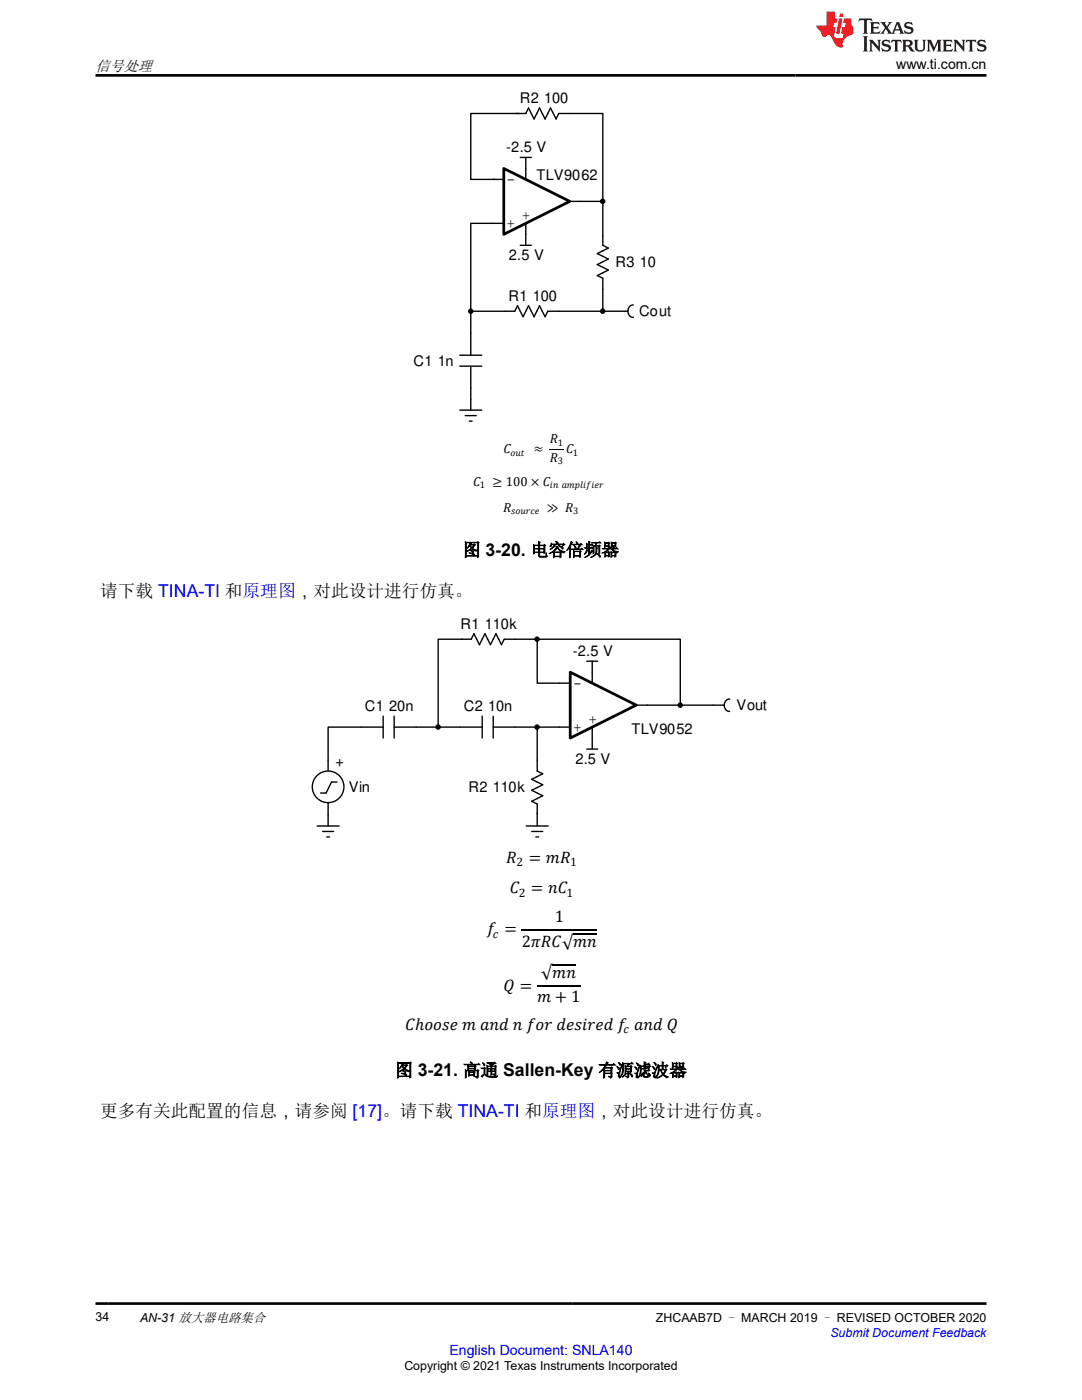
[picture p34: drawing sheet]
<svg xmlns="http://www.w3.org/2000/svg" width="216mm" height="279mm" viewBox="0 0 216 279" stroke-linecap="round" stroke-linejoin="round" font-family="sans-serif">
<defs><g id="words">
<g font-size="3.5">
<text x="92.4" y="110.9">图 3-20. 电容倍频器</text>
<text x="20" y="119.1">请下载 TINA-TI 和原理图，对此设计进行仿真。</text>
<text x="78.8" y="214.8">图 3-21. 高通 Sallen-Key 有源滤波器</text>
<text x="20" y="222.9">更多有关此配置的信息，请参阅 [17]。请下载 TINA-TI 和原理图，对此设计进行仿真。</text>
</g>
<g font-size="3.3">
<text x="101" y="172.1">4</text>
<text x="105.5" y="172.1">= I4</text>
<text x="101.7" y="178.3">% = J%</text>
<text x="110.7" y="184">1</text>
<text x="97.1" y="186.5">B =</text>
<text x="104.1" y="189.1">2Ë4%æIJ</text>
<text x="100.5" y="197.7">3 =</text>
<text x="108" y="195.5">æIJ</text>
<text x="107.2" y="200">I + 1</text>
<text x="80.9" y="205.5">%DKKOA I =J@ J BKN @AOENA@ B =J@ 3</text>
</g>
<text font-size="3" x="19" y="14.1">信号处理</text>
<g font-size="2.9">
<text x="103.7" y="20.5">R2 100</text>
<text x="101" y="30.4">-2.5 V</text>
<text x="107" y="35.8">TLV9062</text>
<text x="101.1" y="36.8">-</text>
<text x="101.1" y="45.5">+</text>
<text x="104.1" y="43.9">+</text>
<text x="101.5" y="51.9">2.5 V</text>
<text x="122.8" y="53.2">R3 10</text>
<text x="101.5" y="60.1">R1 100</text>
<text x="127.6" y="63.2">Cout</text>
<text x="82.5" y="73">C1 1n</text>
<text x="91.9" y="125.5">R1 110k</text>
<text x="114.3" y="131">-2.5 V</text>
<text x="114.4" y="137.3">-</text>
<text x="72.8" y="141.9">C1 20n</text>
<text x="92.6" y="141.9">C2 10n</text>
<text x="146.9" y="141.7">Vout</text>
<text x="114.4" y="146.1">+</text>
<text x="117.4" y="144.4">+</text>
<text x="126" y="146.5">TLV9052</text>
<text x="68.5" y="153.1" transform="rotate(-90 68.5 153.1)">+</text>
<text x="114.8" y="152.4">2.5 V</text>
<text x="69.6" y="158.1">Vin</text>
<text x="93.5" y="158.1">R2 110k</text>
</g>
<text font-size="2.8" x="178.8" y="13.8">www.ti.com.cn</text>
<text font-size="2.8" fill="#00f" x="89.7" y="270.4">English Document: SNLA140</text>
<g font-size="2.6">
<text x="109.7" y="88.4">4</text>
<text x="100.4" y="90.4">%</text>
<text x="106.5" y="90.4">N</text>
<text x="109.7" y="92.2">4</text>
<text x="113" y="90.4">%</text>
<text x="94.4" y="97">%</text>
<text x="98.3" y="97">R 100 × %</text>
<text x="100.4" y="102.1">4</text>
<text x="109.1" y="102.1">( 4</text>
</g>
<g font-size="2.5">
<text x="19" y="263.6">34</text>
<text x="27.9" y="263.8">AN-31 放大器电路集合</text>
<text x="130.9" y="263.8">ZHCAAB7D – MARCH 2019 – REVISED OCTOBER 2020</text>
<text x="80.7" y="273.5">Copyright © 2021 Texas Instruments Incorporated</text>
</g>
<text font-size="2.5" fill="#00f" x="165.7" y="266.8">Submit Document Feedback</text>
<g font-size="2.4">
<text x="103" y="172.8">2</text>
<text x="113.7" y="172.8">1</text>
<text x="103.5" y="179">2</text>
<text x="113" y="179">1</text>
<text x="98.3" y="187.1">?</text>
<text x="124.4" y="206.2">?</text>
</g>
<g font-size="1.9">
<text x="111.3" y="89">1</text>
<text x="101.9" y="90.9">KQP</text>
<text x="111.3" y="92.7">3</text>
<text x="114.3" y="90.9">1</text>
<text x="95.8" y="97.5">1</text>
<text x="109.7" y="97.5">EJ =ILHEBEAN</text>
<text x="102" y="102.6">OKQN?A</text>
<text x="114.4" y="102.6">3</text>
</g>
</g></defs>
<g fill="#000">
<circle cx="120.3" cy="40.2" r=".41"/>
<circle cx="93.9" cy="62.1" r=".41"/>
<circle cx="120.3" cy="62.1" r=".41"/>
</g>
<g fill="none" stroke="#000" stroke-width=".27">
<path d="M98.3 35.8h2.2M103 22.6h1.9l.6-1 1.1 2.1 1.1-2.1 1.1 2.1 1.1-2.1 1.1 2.1 .5-1.1h2.2M103.8 31.4h2.2M104.9 31.4v4.4M98.3 44.6h2.2M103.8 49h2.2M104.9 44.6v4.4M113.7 40.2h2.2M120.3 47v2l1.1 .5-2.2 1.1 2.2 1.1-2.2 1.1 2.2 1.1-2.2 1.1 1.1 .5v2.2M91.7 73.1h4.4M91.7 70.9h4.4M93.9 66.5v4.4"/>
<path d="M93.9 73.1v4.4M93.9 79.7v2.1M100.8 62.1h1.9l.6-1.1 1.1 2.2 1.1-2.2 1.1 2.2 1.1-2.2 1.1 2.2 .5-1.1h2.2M126.4 60.9a1.23 1.23 0 0 0-1.1 1.2 1.23 1.23 0 0 0 1.1 1.2M91.7 81.8h4.4M92.8 82.9h2.2M93.7 84h.5"/>
<circle cx="120.3" cy="40.2" r=".41"/>
<circle cx="93.9" cy="62.1" r=".41"/>
<circle cx="120.3" cy="62.1" r=".41"/>
</g>
<path d="M100.5 33.6l13.2 6.6-13.2 6.6z" fill="#fff"/>
<path d="M100.5 33.6l13.2 6.6-13.2 6.6z" fill="none" stroke="#000" stroke-width=".55"/>
<g fill="none" stroke="#000" stroke-width=".27">
<path d="M103.5 22.6h-9.6v13.2h4.8M113.7 22.6h6.6v17.6M98.3 44.6h-4.4v17.5M115.9 40.2h4.4M120.3 40.2v6.8M120.3 57.7v4.4h-8.8M93.9 62.1v4.4M93.9 77.5v2.2M93.9 62.1h6.9M120.3 62.1h4.9M111.6 136.3h2.2M117.1 132h2.2"/>
<path d="M118.2 132v4.3M111.6 145.1h2.2M117.1 149.5h2.2M118.2 145.1v4.4M127 140.7h2.2M63.3 164.8h4.4M64.4 165.9h2.2M65.2 167h.5M65.5 162.7v2.1M105 164.8h4.4M106.1 165.9h2.2M106.9 167h.6"/>
<path d="M107.2 162.3v2.5"/>
<circle cx="107.2" cy="127.6" r=".41"/>
<circle cx="87.4" cy="145.1" r=".41"/>
<circle cx="107.2" cy="145.1" r=".41"/>
<circle cx="135.7" cy="140.7" r=".41"/>
</g>
<path d="M109.7 89.7h2.8" fill="none" stroke="#000" stroke-width=".2"/>
<g fill="#000">
<circle cx="107.2" cy="127.6" r=".41"/>
<circle cx="87.4" cy="145.1" r=".41"/>
<circle cx="107.2" cy="145.1" r=".41"/>
<circle cx="135.7" cy="140.7" r=".41"/>
</g>
<path d="M113.8 134.1l13.2 6.6-13.2 6.6z" fill="#fff"/>
<path d="M113.8 134.1l13.2 6.6-13.2 6.6z" fill="none" stroke="#000" stroke-width=".55"/>
<g fill="none" stroke="#000" stroke-width=".27">
<path d="M92.1 127.6h1.9l.6-1.1 1.1 2.2 1.1-2.2 1.1 2.2 1.1-2.2 1.1 2.2 .5-1.1h6.6M92.3 127.6h-4.9v17.5M107.2 127.6v8.7h4.4M107.2 127.6h28.5v13.1M145.6 139.5a1.23 1.23 0 0 0-1.1 1.2 1.23 1.23 0 0 0 1.1 1.3M67.3 156.1h-1.1l-1.1 2.2h-1.1M76.5 145.1h-11v8.7M76.5 142.9v4.4M78.6 145.1h17.6M78.6 142.9v4.4M96.2 142.9v4.4M98.4 145.1h13.2"/>
<path d="M98.4 142.9v4.4M107.2 145.1v8.8l1.1 .5-2.2 1.1 2.2 1.1-2.2 1.1 2.2 1.1-2.2 1.1 1.1 .6v1.9M129.2 140.7h15.2M65.5 160.3v2.4"/>
<circle cx="65.5" cy="157" r="3.2"/>
</g>
<path d="M104.1 185.5h15M107.2 196.8h8.6M110.2 192.5h4.8M114.4 186.4h4.7" fill="none" stroke="#000" stroke-width=".22"/>
<path d="M171.5 3.7l-.2 .6 .5-.3h.6v.2v2.2l-.2 .3h1l-.2-.3v-2.2v-.2h.5l.5 .3-.1-.6zM173.6 4.4l.2 .4v1.6l-.2 .3h1.9l.1-.6a1.08 1.08 0 0 1-1.3 .2v-.6h.6l.4 .1v-.6l-.4 .2h-.6v-.6l.2-.1a1 1 0 0 1 1 .3l-.1-.6zM175.7 4.4l.9 1.2-1 1.1h.9l-.2-.2 .5-.7 .4 .7-.2 .2h1.6l-.2-.2 .2-.4h.9l.1 .4-.1 .2h.9l-.2-.3-.8-2h-.5l-.9 2.2-.9-1.1 .9-1.1h-.8l.2 .2-.4 .7-.4-.7 .2-.2zM179 4.8l.4 1h-.7zM180.7 4.6a.65 .65 0 0 0-.2 .7 .65 .65 0 0 0 .6 .4l.6 .2 .1 .2a.79 .79 0 0 1-.7 .4 .79 .79 0 0 1-.7-.5l.1 .7 .2-.1a.93 .93 0 0 0 1.1 .1 .93 .93 0 0 0 .4-.9 1.46 1.46 0 0 0-1.2-.6l-.1-.4a1.09 1.09 0 0 1 1.2 .2l-.2-.6-.1 .1-.5-.1zM172.2 7.2l.2 .4v2.3l-.2 .4h1l-.2-.4v-2.3l.2-.4zM173.4 7.9l.2 .4v1.6l-.2 .4h.8l-.3-.4 .1-1.4 1.6 1.8v-2l.2-.4h-.7l.1 .3 .1 1.1-1.2-1.4zM176.2 8.1a.65 .65 0 0 0-.2 .7 .65 .65 0 0 0 .6 .4l.6 .2 .1 .3a.79 .79 0 0 1-.7 .3 .79 .79 0 0 1-.7-.5l.1 .8 .2-.1a.93 .93 0 0 0 1.1 0 .93 .93 0 0 0 .4-.9 1.46 1.46 0 0 0-1.2-.6l-.1-.4a1.09 1.09 0 0 1 1.2 .2l-.1-.6-.2 .1-.5-.1zM177.9 7.9l-.1 .7a.63 .63 0 0 1 .8-.4v1.7l-.3 .4h1l-.2-.4v-1.7a.66 .66 0 0 1 .8 .4l-.1-.7zM180 7.9l.2 .4v1.6l-.2 .4h1l-.2-.2-.1-.8 .5 .1 .1 .1a.79 .79 0 0 0 1.2 .7l-1-1a.61 .61 0 0 0 .6-.6 .61 .61 0 0 0-.5-.6zM180.8 8.3l.1-.1a.47 .47 0 0 1 .5 .1 .47 .47 0 0 1 .1 .5l-.1 .2h-.7zM182.3 7.9l.2 .3a2.27 2.27 0 0 0 .4 1.9 1.04 1.04 0 0 0 1.7-.6v-1.3l.2-.3h-.8l.2 .4v1.2a.6 .6 0 0 1-.6 .5 .6 .6 0 0 1-.6-.5v-1.2l.3-.4zM184.9 7.9l.2 .4v1.6l-.2 .4h.8l-.3-.4v-1.5l.9 1.9 .9-1.9v1.5l-.3 .4h1l-.2-.4v-1.6l.2-.4h-.8l-.7 1.6-.6-1.6zM188.1 7.9l.2 .4v1.6l-.2 .4h1.9l.1-.6a1.09 1.09 0 0 1-1.3 .1v-.6h.6l.4 .2v-.7l-.4 .2h-.6v-.5l.2-.2a1.01 1.01 0 0 1 1 .3l-.1-.6zM190.2 7.9l.3 .4v1.6l-.3 .4h.8l-.2-.4v-1.4l1.6 1.8v-2l.2-.4h-.7l.2 .3v1.1l-1.2-1.4zM192.8 7.9l-.1 .7a.63 .63 0 0 1 .8-.4v1.7l-.3 .4h1l-.2-.4v-1.7a.66 .66 0 0 1 .8 .4l-.1-.7zM195.2 8.1a.65 .65 0 0 0-.2 .7 .65 .65 0 0 0 .6 .4l.6 .2 .2 .3a.79 .79 0 0 1-.7 .3 .79 .79 0 0 1-.7-.5l.1 .8 .2-.1a.93 .93 0 0 0 1 0 .93 .93 0 0 0 .5-.9 1.46 1.46 0 0 0-1.3-.6v-.4a1.09 1.09 0 0 1 1.2 .2l-.2-.6-.2 .1-.5-.1z" fill="#231f20"/>
<path d="M164.9 2.3v2.8h-2l.1 .4 .8 .9a.95 .95 0 0 0 1 .9 .59 .59 0 0 1 .5-.3 .59 .59 0 0 1 .5 .3l.4 .8a1.59 1.59 0 0 0 2.1 1.3 1.61 1.61 0 0 1 1-2.2l1-.4-.1-1.4a1.59 1.59 0 0 1-.3-1.7h-1.5l-.2 .9h.6l-.2 .8h-.5l-.2 1v.3h.4l-.1 .9h-.7a.73 .73 0 0 1-1-.6l.3-1.6h-.5l.1-.8h.5l.2-.9h-.5v-1.4zM167.4 3.7l-.6 3h.7l.6-3zM167.6 2.7l-.1 .7h.7l.1-.7z" fill="#ed1c24"/>
<path d="M19 15h177.8M19 260.2h177.8" fill="none" stroke="#000" stroke-width=".53"/>
<use href="#words"/>
</svg>
